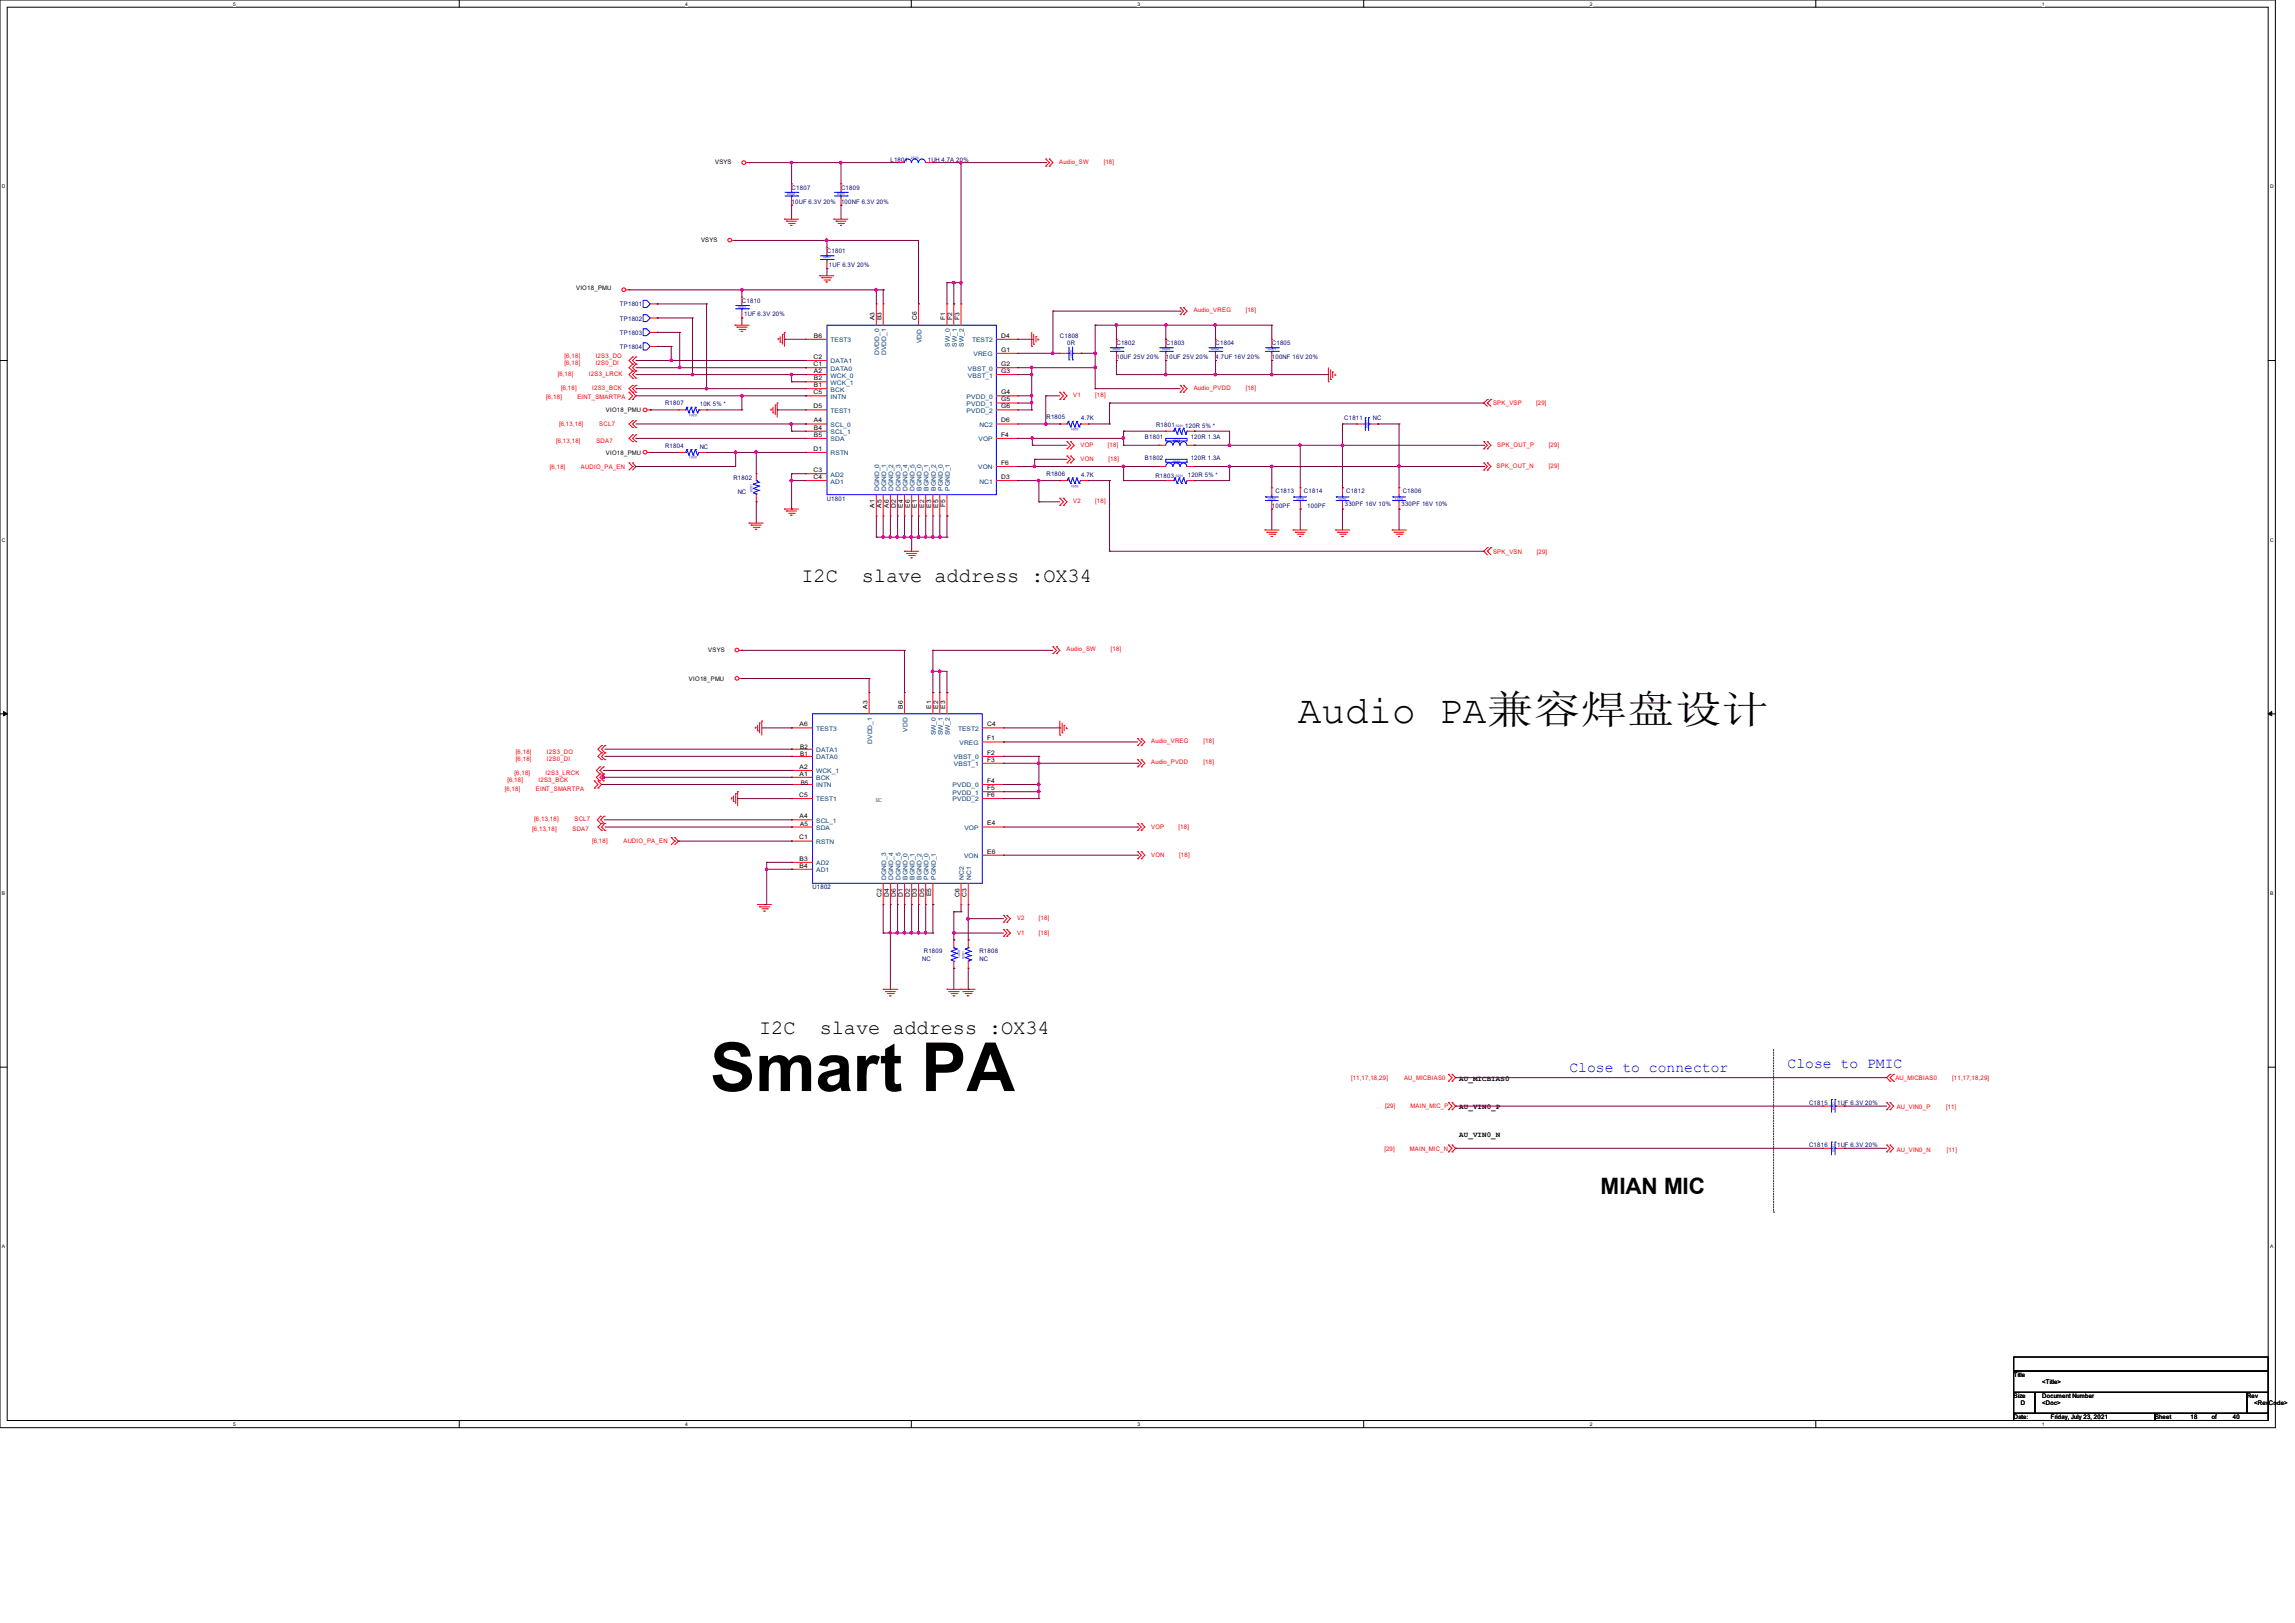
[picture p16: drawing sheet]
<svg xmlns="http://www.w3.org/2000/svg" width="297mm" height="210mm" viewBox="0 0 297 210" stroke-linecap="round" stroke-linejoin="round" font-family="sans-serif">
<defs><g id="words">
<text font-size="8.8" x="91.9" y="141.2">Smart PA</text>
<text font-size="5.1" x="168" y="93.5">Audio PA兼容焊盘设计</text>
<text font-size="2.9" x="207.1" y="154.5">MIAN MIC</text>
<g font-size="2.6">
<text x="103.7" y="75.3">I2C</text>
<text x="111.6" y="75.3">slave address :OX34</text>
<text x="98.2" y="133.8">I2C</text>
<text x="106.1" y="133.8">slave address :OX34</text>
</g>
<g font-size="1.9" fill="#00f">
<text x="203.1" y="138.8">Close to connector</text>
<text x="231.4" y="138.2">Close to PMIC</text>
</g>
<g font-size="1">
<text x="188.8" y="139.9">AU_MICBIAS0</text>
<text x="188.8" y="143.5">AU_VIN0_P</text>
<text x="188.8" y="147.2">AU_VIN0_N</text>
</g>
<g font-size=".8">
<text x="92.5" y="21.3">VSYS</text>
<text x="90.7" y="31.3">VSYS</text>
<text x="74.6" y="37.5">VIO18_PMU</text>
<text x="113.2" y="41.4" transform="rotate(-90 113.2 41.4)">A3</text>
<text x="114.1" y="41.4" transform="rotate(-90 114.1 41.4)">B3</text>
<text x="118.7" y="41.4" transform="rotate(-90 118.7 41.4)">C6</text>
<text x="122.3" y="41.4" transform="rotate(-90 122.3 41.4)">F1</text>
<text x="123.2" y="41.4" transform="rotate(-90 123.2 41.4)">F2</text>
<text x="124.2" y="41.4" transform="rotate(-90 124.2 41.4)">F3</text>
<text x="105.3" y="47.4">C1</text>
<text x="105.3" y="46.4">C2</text>
<text x="105.3" y="43.7">B6</text>
<text x="129.6" y="43.7">D4</text>
<text x="129.6" y="45.5">G1</text>
<text x="129.6" y="47.4">G2</text>
<text x="78.4" y="53.3">VIO18_PMU</text>
<text x="105.3" y="52.8">D5</text>
<text x="105.3" y="51">C5</text>
<text x="105.3" y="48.3">A2</text>
<text x="105.3" y="49.2">B2</text>
<text x="105.3" y="50.1">B1</text>
<text x="129.6" y="51">G4</text>
<text x="129.6" y="51.9">G5</text>
<text x="129.6" y="52.8">G6</text>
<text x="129.6" y="48.3">G3</text>
<text x="78.4" y="58.8">VIO18_PMU</text>
<text x="105.3" y="58.3">D1</text>
<text x="105.3" y="56.5">B5</text>
<text x="105.3" y="54.7">A4</text>
<text x="105.3" y="55.6">B4</text>
<text x="129.6" y="56.5">F4</text>
<text x="129.6" y="54.7">D6</text>
<text x="105.3" y="61.1">C3</text>
<text x="105.3" y="62">C4</text>
<text x="113.2" y="65.7" transform="rotate(-90 113.2 65.7)">A1</text>
<text x="114.1" y="65.7" transform="rotate(-90 114.1 65.7)">A5</text>
<text x="115" y="65.7" transform="rotate(-90 115 65.7)">A6</text>
<text x="115.9" y="65.7" transform="rotate(-90 115.9 65.7)">D2</text>
<text x="116.8" y="65.7" transform="rotate(-90 116.8 65.7)">E4</text>
<text x="117.8" y="65.7" transform="rotate(-90 117.8 65.7)">E6</text>
<text x="118.7" y="65.7" transform="rotate(-90 118.7 65.7)">E1</text>
<text x="119.6" y="65.7" transform="rotate(-90 119.6 65.7)">E2</text>
<text x="120.5" y="65.7" transform="rotate(-90 120.5 65.7)">E3</text>
<text x="121.4" y="65.7" transform="rotate(-90 121.4 65.7)">E5</text>
<text x="122.3" y="65.6" transform="rotate(-90 122.3 65.6)">F5</text>
<text x="129.6" y="60.2">F6</text>
<text x="129.6" y="62">D3</text>
<text x="89.2" y="88.2">VIO18_PMU</text>
<text x="91.7" y="84.4">VSYS</text>
<text x="103.5" y="94">A6</text>
<text x="112.3" y="91.7" transform="rotate(-90 112.3 91.7)">A3</text>
<text x="116.8" y="91.7" transform="rotate(-90 116.8 91.7)">B6</text>
<text x="120.5" y="91.7" transform="rotate(-90 120.5 91.7)">E1</text>
<text x="121.4" y="91.7" transform="rotate(-90 121.4 91.7)">E2</text>
<text x="122.3" y="91.7" transform="rotate(-90 122.3 91.7)">E3</text>
<text x="127.8" y="94">C4</text>
<text x="127.8" y="95.8">F1</text>
<text x="103.5" y="99.5">A2</text>
<text x="103.5" y="100.4">A1</text>
<text x="103.5" y="97.8">B1</text>
<text x="103.5" y="96.9">B2</text>
<text x="103.6" y="101.6">B5</text>
<text x="127.8" y="101.3">F4</text>
<text x="127.8" y="97.7">F2</text>
<text x="127.8" y="98.5">F3</text>
<text x="103.4" y="103.1">C5</text>
<text x="103.5" y="105.9">A4</text>
<text x="103.5" y="106.9">A5</text>
<text x="113.3" y="103.8">NC</text>
<text x="127.8" y="102.2">F5</text>
<text x="127.8" y="103.1">F6</text>
<text x="127.8" y="106.8">E4</text>
<text x="103.4" y="108.6">C1</text>
<text x="103.5" y="111.4">B3</text>
<text x="103.5" y="112.3">B4</text>
<text x="127.8" y="110.4">E6</text>
<text x="114.1" y="116" transform="rotate(-90 114.1 116)">C2</text>
<text x="115" y="116" transform="rotate(-90 115 116)">D4</text>
<text x="115.9" y="116" transform="rotate(-90 115.9 116)">D6</text>
<text x="116.8" y="116" transform="rotate(-90 116.8 116)">D1</text>
<text x="117.8" y="116" transform="rotate(-90 117.8 116)">D2</text>
<text x="118.7" y="116" transform="rotate(-90 118.7 116)">D3</text>
<text x="119.6" y="116" transform="rotate(-90 119.6 116)">D5</text>
<text x="120.5" y="116" transform="rotate(-90 120.5 116)">E5</text>
<text x="124.2" y="116" transform="rotate(-90 124.2 116)">C6</text>
<text x="125.1" y="116" transform="rotate(-90 125.1 116)">C3</text>
<text x="260.6" y="178.2">Title</text>
<text x="264.3" y="179.1">&lt;Title&gt;</text>
<text x="260.6" y="180.9">Size</text>
<text x="260.6" y="183.6">Date:</text>
<text x="261.5" y="181.8">D</text>
<text x="264.3" y="180.9">Document Number</text>
<text x="264.3" y="181.8">&lt;Doc&gt;</text>
<text x="265.4" y="183.6">Friday, July 23, 2021</text>
<text x="278.9" y="183.6">Sheet</text>
<text x="283.5" y="183.6">18</text>
<text x="286.2" y="183.6">of</text>
<text x="289" y="183.6">40</text>
<text x="290.8" y="180.9">Rev</text>
<text x="291.7" y="181.8">&lt;RevCode&gt;</text>
</g>
<g font-size=".8" fill="#000080">
<text x="115.2" y="21">L1801</text>
<text x="120.1" y="21">1UH 4.7A 20%</text>
<text x="102.5" y="24.6">C1807</text>
<text x="102.5" y="26.4">10UF 6.3V 20%</text>
<text x="108.8" y="24.6">C1809</text>
<text x="108.8" y="26.4">100NF 6.3V 20%</text>
<text x="107" y="32.8">C1801</text>
<text x="107.3" y="34.5">1UF 6.3V 20%</text>
<text x="80.2" y="41.5">TP1802</text>
<text x="80.2" y="39.6">TP1801</text>
<text x="96" y="39.2">C1810</text>
<text x="96.3" y="40.9">1UF 6.3V 20%</text>
<text x="80.2" y="45.1">TP1804</text>
<text x="80.2" y="43.3">TP1803</text>
<text x="137.2" y="43.8">C1808</text>
<text x="138.1" y="44.7">0R</text>
<text x="144.5" y="44.7">C1802</text>
<text x="144.5" y="46.5">10UF 25V 20%</text>
<text x="150.9" y="44.7">C1803</text>
<text x="150.9" y="46.5">10UF 25V 20%</text>
<text x="157.3" y="44.7">C1804</text>
<text x="157.3" y="46.5">4.7UF 16V 20%</text>
<text x="164.6" y="44.7">C1805</text>
<text x="164.6" y="46.5">100NF 16V 20%</text>
<text x="86.1" y="52.4">R1807</text>
<text x="90.6" y="52.5">10K 5% *</text>
<text x="86.1" y="57.9">R1804</text>
<text x="90.6" y="58">NC</text>
<text x="135.4" y="54.3">R1805</text>
<text x="139.9" y="54.4">4.7K</text>
<text x="148.2" y="59.6">B1802</text>
<text x="148.2" y="56.8">B1801</text>
<text x="149.6" y="55.3">R1801</text>
<text x="153.4" y="55.4">120R 5% *</text>
<text x="154.1" y="59.6">120R 1.3A</text>
<text x="154.1" y="56.8">120R 1.3A</text>
<text x="174" y="54.4">C1811</text>
<text x="177.7" y="54.4">NC</text>
<text x="94.9" y="62.1">R1802</text>
<text x="95.5" y="64">NC</text>
<text x="107" y="64.8">U1801</text>
<text x="135.4" y="61.6">R1806</text>
<text x="139.9" y="61.7">4.7K</text>
<text x="149.5" y="61.8">R1803</text>
<text x="153.7" y="61.8">120R 5% *</text>
<text x="164.6" y="65.7">100PF</text>
<text x="165.1" y="63.8">C1813</text>
<text x="168.7" y="63.8">C1814</text>
<text x="169.2" y="65.7">100PF</text>
<text x="174" y="65.5">330PF 16V 10%</text>
<text x="174.2" y="63.8">C1812</text>
<text x="181.4" y="65.5">330PF 16V 10%</text>
<text x="181.5" y="63.8">C1806</text>
<text x="105.2" y="115.1">U1802</text>
<text x="119.3" y="124.4">NC</text>
<text x="119.6" y="123.3">R1809</text>
<text x="126.8" y="123.3">R1808</text>
<text x="126.8" y="124.4">NC</text>
<text x="234.1" y="143">C1815</text>
<text x="237.8" y="143">1UF 6.3V 20%</text>
<text x="234.1" y="148.5">C1816</text>
<text x="237.8" y="148.5">1UF 6.3V 20%</text>
</g>
<g font-size=".8" fill="#f00">
<text x="137.1" y="21.2">Audio_SW</text>
<text x="142.8" y="21.2">[18]</text>
<text x="154.5" y="40.4">Audio_VREG</text>
<text x="161.2" y="40.4">[18]</text>
<text x="73.1" y="46.3">[6,18]</text>
<text x="73.1" y="47.2">[6,18]</text>
<text x="77.1" y="46.3">I2S3_DO</text>
<text x="77.1" y="47.2">I2S0_DI</text>
<text x="70.7" y="51.6">[6,18]</text>
<text x="72.2" y="48.6">[6,18]</text>
<text x="72.6" y="50.4">[6,18]</text>
<text x="74.7" y="51.6">EINT_SMARTPA</text>
<text x="76.2" y="48.6">I2S3_LRCK</text>
<text x="76.6" y="50.4">I2S3_BCK</text>
<text x="138.9" y="51.4">V1</text>
<text x="141.7" y="51.4">[18]</text>
<text x="154.5" y="50.4">Audio_PVDD</text>
<text x="161.2" y="50.4">[18]</text>
<text x="193.2" y="52.4">SPK_VSP</text>
<text x="198.8" y="52.4">[29]</text>
<text x="72" y="57.3">[6,13,18]</text>
<text x="72.4" y="55.1">[6,13,18]</text>
<text x="77.2" y="57.3">SDA7</text>
<text x="77.6" y="55.1">SCL7</text>
<text x="139.8" y="57.8">VOP</text>
<text x="139.8" y="59.6">VON</text>
<text x="143.4" y="57.8">[18]</text>
<text x="143.5" y="59.6">[18]</text>
<text x="193.8" y="57.8">SPK_OUT_P</text>
<text x="200.5" y="57.8">[29]</text>
<text x="71.2" y="60.7">[6,18]</text>
<text x="75.2" y="60.7">AUDIO_PA_EN</text>
<text x="138.9" y="65.1">V2</text>
<text x="141.7" y="65.1">[18]</text>
<text x="193.7" y="60.6">SPK_OUT_N</text>
<text x="200.5" y="60.6">[29]</text>
<text x="193.2" y="71.6">SPK_VSN</text>
<text x="198.9" y="71.6">[29]</text>
<text x="138" y="84.2">Audio_SW</text>
<text x="143.8" y="84.2">[18]</text>
<text x="65.7" y="101.2">[6,18]</text>
<text x="66.6" y="100.2">[6,18]</text>
<text x="66.8" y="97.5">[6,18]</text>
<text x="66.8" y="98.4">[6,18]</text>
<text x="69.7" y="101.2">I2S3_BCK</text>
<text x="70.6" y="100.2">I2S3_LRCK</text>
<text x="70.8" y="97.5">I2S3_DO</text>
<text x="70.8" y="98.4">I2S0_DI</text>
<text x="149" y="96.1">Audio_VREG</text>
<text x="149" y="98.9">Audio_PVDD</text>
<text x="155.8" y="96.1">[18]</text>
<text x="155.8" y="98.9">[18]</text>
<text x="65.3" y="102.4">[6,18]</text>
<text x="68.9" y="107.6">[6,13,18]</text>
<text x="69.1" y="106.3">[6,13,18]</text>
<text x="69.3" y="102.4">EINT_SMARTPA</text>
<text x="74.1" y="107.6">SDA7</text>
<text x="74.3" y="106.3">SCL7</text>
<text x="149" y="107.2">VOP</text>
<text x="152.5" y="107.2">[18]</text>
<text x="76.6" y="109.1">[6,18]</text>
<text x="80.7" y="109.1">AUDIO_PA_EN</text>
<text x="149" y="110.9">VON</text>
<text x="152.6" y="110.9">[18]</text>
<text x="131.6" y="119.1">V2</text>
<text x="134.5" y="119.1">[18]</text>
<text x="131.6" y="120.9">V1</text>
<text x="134.5" y="120.9">[18]</text>
<text x="174.8" y="139.8">[11,17,18,29]</text>
<text x="179.2" y="143.3">[29]</text>
<text x="181.7" y="139.8">AU_MICBIAS0</text>
<text x="182.6" y="143.3">MAIN_MIC_P</text>
<text x="245.3" y="139.8">AU_MICBIAS0</text>
<text x="245.5" y="143.5">AU_VIN0_P</text>
<text x="251.9" y="143.5">[11]</text>
<text x="252.7" y="139.8">[11,17,18,29]</text>
<text x="179.2" y="148.9">[29]</text>
<text x="182.5" y="148.9">MAIN_MIC_N</text>
<text x="245.5" y="149">AU_VIN0_N</text>
<text x="251.9" y="149">[11]</text>
</g>
<g font-size=".8" fill="#004080">
<text x="107.5" y="44.3">TEST3</text>
<text x="107.5" y="48">DATA0</text>
<text x="107.5" y="47">DATA1</text>
<text x="113.8" y="46" transform="rotate(-90 113.8 46)">DVDD_0</text>
<text x="114.7" y="46" transform="rotate(-90 114.7 46)">DVDD_1</text>
<text x="119.2" y="44.4" transform="rotate(-90 119.2 44.4)">VDD</text>
<text x="122.9" y="44.9" transform="rotate(-90 122.9 44.9)">SW_0</text>
<text x="123.8" y="44.9" transform="rotate(-90 123.8 44.9)">SW_1</text>
<text x="124.8" y="44.9" transform="rotate(-90 124.8 44.9)">SW_2</text>
<text x="125.3" y="48">VBST_0</text>
<text x="125.8" y="44.3">TEST2</text>
<text x="126" y="46.1">VREG</text>
<text x="107.5" y="53.4">TEST1</text>
<text x="107.5" y="48.9">WCK_0</text>
<text x="107.5" y="51.6">INTN</text>
<text x="107.5" y="49.8">WCK_1</text>
<text x="107.5" y="50.7">BCK</text>
<text x="125.1" y="51.6">PVDD_0</text>
<text x="125.1" y="52.5">PVDD_1</text>
<text x="125.1" y="53.4">PVDD_2</text>
<text x="125.3" y="48.9">VBST_1</text>
<text x="107.5" y="58.9">RSTN</text>
<text x="107.5" y="57.1">SDA</text>
<text x="107.5" y="55.2">SCL_0</text>
<text x="107.5" y="56.2">SCL_1</text>
<text x="126.6" y="57.1">VOP</text>
<text x="126.7" y="55.2">NC2</text>
<text x="107.5" y="61.7">AD2</text>
<text x="107.5" y="62.6">AD1</text>
<text x="113.8" y="63.5" transform="rotate(-90 113.8 63.5)">DGND_0</text>
<text x="114.7" y="63.5" transform="rotate(-90 114.7 63.5)">DGND_1</text>
<text x="115.6" y="63.5" transform="rotate(-90 115.6 63.5)">DGND_2</text>
<text x="116.5" y="63.5" transform="rotate(-90 116.5 63.5)">DGND_3</text>
<text x="117.4" y="63.5" transform="rotate(-90 117.4 63.5)">DGND_4</text>
<text x="118.4" y="63.5" transform="rotate(-90 118.4 63.5)">DGND_5</text>
<text x="119.2" y="63.5" transform="rotate(-90 119.2 63.5)">BGND_0</text>
<text x="120.2" y="63.5" transform="rotate(-90 120.2 63.5)">BGND_1</text>
<text x="121.1" y="63.5" transform="rotate(-90 121.1 63.5)">BGND_2</text>
<text x="122" y="63.5" transform="rotate(-90 122 63.5)">PGND_0</text>
<text x="122.9" y="63.5" transform="rotate(-90 122.9 63.5)">PGND_1</text>
<text x="126.6" y="60.7">VON</text>
<text x="126.7" y="62.6">NC1</text>
<text x="105.6" y="94.6">TEST3</text>
<text x="117.4" y="94.7" transform="rotate(-90 117.4 94.7)">VDD</text>
<text x="121.1" y="95.2" transform="rotate(-90 121.1 95.2)">SW_0</text>
<text x="122" y="95.2" transform="rotate(-90 122 95.2)">SW_1</text>
<text x="122.9" y="95.2" transform="rotate(-90 122.9 95.2)">SW_2</text>
<text x="124" y="94.6">TEST2</text>
<text x="105.6" y="98.3">DATA0</text>
<text x="105.6" y="101.9">INTN</text>
<text x="105.6" y="97.3">DATA1</text>
<text x="105.6" y="100.1">WCK_1</text>
<text x="105.6" y="101">BCK</text>
<text x="112.9" y="96.3" transform="rotate(-90 112.9 96.3)">DVDD_1</text>
<text x="123.3" y="101.9">PVDD_0</text>
<text x="123.4" y="98.3">VBST_0</text>
<text x="123.4" y="99.1">VBST_1</text>
<text x="124.2" y="96.4">VREG</text>
<text x="105.6" y="103.7">TEST1</text>
<text x="105.6" y="107.4">SDA</text>
<text x="105.6" y="106.5">SCL_1</text>
<text x="123.3" y="102.8">PVDD_1</text>
<text x="123.3" y="103.7">PVDD_2</text>
<text x="124.8" y="107.4">VOP</text>
<text x="105.6" y="109.2">RSTN</text>
<text x="105.6" y="112">AD2</text>
<text x="105.6" y="112.9">AD1</text>
<text x="114.7" y="113.8" transform="rotate(-90 114.7 113.8)">DGND_3</text>
<text x="115.6" y="113.8" transform="rotate(-90 115.6 113.8)">DGND_4</text>
<text x="116.5" y="113.8" transform="rotate(-90 116.5 113.8)">DGND_5</text>
<text x="117.4" y="113.8" transform="rotate(-90 117.4 113.8)">BGND_0</text>
<text x="118.4" y="113.8" transform="rotate(-90 118.4 113.8)">BGND_1</text>
<text x="119.2" y="113.8" transform="rotate(-90 119.2 113.8)">BGND_2</text>
<text x="120.2" y="113.8" transform="rotate(-90 120.2 113.8)">PGND_0</text>
<text x="121.1" y="113.8" transform="rotate(-90 121.1 113.8)">PGND_1</text>
<text x="124.8" y="113.8" transform="rotate(-90 124.8 113.8)">NC2</text>
<text x="124.8" y="111">VON</text>
<text x="125.7" y="113.8" transform="rotate(-90 125.7 113.8)">NC1</text>
</g>
<g font-size=".6">
<text x="30.2" y=".7">5</text>
<text x="88.7" y=".7">4</text>
<text x="147.2" y=".7">3</text>
<text x="205.7" y=".7">2</text>
<text x="264.2" y=".7">1</text>
<text x=".3" y="24.4">D</text>
<text x="293.8" y="24.4">D</text>
<text x=".3" y="70.1">C</text>
<text x="293.8" y="70.1">C</text>
<text x=".3" y="115.8">B</text>
<text x="293.8" y="115.8">B</text>
<text x=".3" y="161.5">A</text>
<text x="293.8" y="161.5">A</text>
<text x="30.2" y="184.5">5</text>
<text x="88.7" y="184.5">4</text>
<text x="147.2" y="184.5">3</text>
<text x="205.7" y="184.5">2</text>
<text x="264.2" y="184.5">1</text>
</g>
<g font-size=".4" fill="#00f">
<text x="117.9" y="20.6">2520</text>
<text x="101.9" y="25.2">0402</text>
<text x="108.4" y="25.2">0201</text>
<text x="106.6" y="33.4">0201</text>
<text x="95.6" y="39.8">0201</text>
<text x="138.5" y="45.3" transform="rotate(90 138.5 45.3)">0201</text>
<text x="144" y="45.3">0603</text>
<text x="150.5" y="45.3">0603</text>
<text x="156.8" y="45.3">0402</text>
<text x="164.2" y="45.3">0201</text>
<text x="90.2" y="53.6" transform="rotate(-180 90.2 53.6)">0201</text>
<text x="90.2" y="59.1" transform="rotate(-180 90.2 59.1)">0201</text>
<text x="139.6" y="55.4" transform="rotate(-180 139.6 55.4)">0201</text>
<text x="151.8" y="59.9">0603</text>
<text x="151.8" y="57.1">0603</text>
<text x="152.2" y="55.3">0201</text>
<text x="177" y="55.3" transform="rotate(-90 177 55.3)">0201</text>
<text x="97.4" y="63.7" transform="rotate(-90 97.4 63.7)">0201</text>
<text x="139.6" y="62.7" transform="rotate(-180 139.6 62.7)">0201</text>
<text x="152.2" y="61.7">0201</text>
<text x="165.1" y="64.5" transform="rotate(-180 165.1 64.5)">0201</text>
<text x="168.8" y="64.5" transform="rotate(-180 168.8 64.5)">0201</text>
<text x="174.2" y="64.5" transform="rotate(-180 174.2 64.5)">0201</text>
<text x="181.5" y="64.5" transform="rotate(-180 181.5 64.5)">0201</text>
<text x="124" y="122.9" transform="rotate(90 124 122.9)">0201</text>
<text x="124.8" y="124.1" transform="rotate(-90 124.8 124.1)">0201</text>
<text x="237.4" y="143.6" transform="rotate(-90 237.4 143.6)">0201</text>
<text x="237.4" y="149.1" transform="rotate(-90 237.4 149.1)">0201</text>
</g>
</g></defs>
<path d="M0 0h294.5v184.7h-294.5zM.9 .9h292.6v182.9h-292.6z" fill="none" stroke="#000" stroke-width=".13"/>
<g fill="#fff">
<path d="M30.2 .1h.3v.7h-.3z"/>
<path d="M30.2 183.9h.3v.8h-.3z"/>
</g>
<path d="M59.4 0v.9M59.4 183.8v.9" fill="none" stroke="#000" stroke-width=".13"/>
<g fill="#fff">
<path d="M88.7 .1h.3v.7h-.3z"/>
<path d="M88.7 183.9h.3v.8h-.3z"/>
</g>
<path d="M117.9 0v.9M117.9 183.8v.9" fill="none" stroke="#000" stroke-width=".13"/>
<g fill="#fff">
<path d="M147.2 .1h.3v.7h-.3z"/>
<path d="M147.2 183.9h.3v.8h-.3z"/>
</g>
<path d="M176.5 0v.9M176.5 183.8v.9" fill="none" stroke="#000" stroke-width=".13"/>
<g fill="#fff">
<path d="M205.7 .1h.4v.7h-.4z"/>
<path d="M205.7 183.9h.4v.8h-.4z"/>
</g>
<path d="M235 0v.9M235 183.8v.9" fill="none" stroke="#000" stroke-width=".13"/>
<g fill="#fff">
<path d="M264.2 .1h.4v.7h-.4z"/>
<path d="M264.2 183.9h.4v.8h-.4z"/>
<path d="M.3 23.8h.4v.7h-.4z"/>
<path d="M293.8 23.8h.5v.7h-.5z"/>
<path d="M.3 69.5h.4v.7h-.4z"/>
<path d="M293.8 69.5h.5v.7h-.5z"/>
</g>
<path d="M0 46.7h.9M293.5 46.7h1" fill="none" stroke="#000" stroke-width=".13"/>
<g fill="#fff">
<path d="M.3 115.2h.4v.8h-.4z"/>
<path d="M293.8 115.2h.4v.8h-.4z"/>
</g>
<path d="M0 92.4h.9M293.5 92.4h1" fill="none" stroke="#000" stroke-width=".13"/>
<path d="M.5 92.1l.4 .3-.4 .2zM293.5 92.4l.5-.3v.5z" fill="#000" stroke="#000" stroke-width=".13"/>
<g fill="#fff">
<path d="M.3 161h.3v.7h-.3z"/>
<path d="M293.8 161h.4v.7h-.4z"/>
</g>
<path d="M0 138.1h.9M293.5 138.1h1M260.6 175.6h32.9v1.8h-32.9zM260.6 177.4h32.9v2.8h-32.9zM260.6 180.2h2.8v2.7h-2.8zM260.6 182.9h18.3v.9h-18.3zM263.4 180.2h27.4v2.7h-27.4zM278.9 182.9h14.6v.9h-14.6zM290.8 180.2h2.7v2.7h-2.7z" fill="none" stroke="#000" stroke-width=".13"/>
<path d="M229.5 135.8v21M229.5 156.8h.1" fill="none" stroke="#008000" stroke-width=".13"/>
<g fill="none" stroke="#f00" stroke-width=".13">
<path d="M81 37.5h.4M81.4 37.5h.1M84.2 39.3h.8M85 39.3h.1M94.7 31.1h.4M95.1 31.1h.1M96 38.4h.1M96 38.4v.9M96.6 21h.3M96.9 21h.1M101.5 28.4h.1M101.5 28.4h1.8"/>
<path d="M101.8 28.6h.1M101.8 28.6h1.3M102.1 28.9h.7M102.3 29.2h.1M102.3 29.2h.2M102.4 23.8h.1M102.4 26.5h.1M102.4 23.8v.9M102.4 25.6v.9M102.8 28.9h.1M106.1 35.7h.1M106.1 35.7h1.8"/>
<path d="M106.3 35.9h.1M106.3 35.9h1.4M106.6 36.2h.8M106.9 36.5h.1M106.9 36.5h.2M107 32h.1M107 34.8h.1M107 32v.9M107 33.9v.9M107.4 36.2h.1M107.9 28.4h.1M107.9 28.4h1.8"/>
<path d="M108.2 28.6h.1M108.2 28.6h1.3M108.5 28.9h.7M108.8 29.2h.1M108.8 23.8h.1M108.8 26.5h.1M108.8 23.8v.9M108.8 25.6v.9M109.2 28.9h.1M113.4 39.3h.1M113.4 39.3v2.8M114.3 39.3h.1"/>
<path d="M114.3 39.3v2.8M116.2 21h.1M116.2 21h.9M118.9 39.3h.1M118.9 39.3v2.8M119.8 21h.9M120.7 21h.1M122.6 39.3h.1M122.6 39.3v2.8M123.4 39.3h.1M123.4 39.3v2.8M124.4 39.3h.1"/>
<path d="M124.4 39.3v2.8M135.3 20.6h.1M135.3 21.5h.1M135.3 20.6l.5 .4-.5 .5M135.8 20.6h.1M135.8 21.5h.1M135.8 20.6l.5 .4-.5 .5M152.7 39.8h.1M152.7 39.8l.5 .5-.5 .4M153.2 39.8h.1M153.2 39.8l.4 .5-.4 .4M81.4 50.8h.1"/>
<path d="M81.4 51.7h.1M81.4 59.9h.1M81.4 50.8l.5 .4-.5 .5M81.4 59.9l.5 .5M81.9 47.1h.1M81.9 46.2h.1M81.9 48h.1M81.9 48.9h.1M81.9 50.8h.1M81.9 49.9h.1M81.9 51.7h.1M81.9 55.3h.1"/>
<path d="M81.9 54.4h.1M81.9 57.1h.1M81.9 56.3h.1M81.9 59.9h.1M81.9 46.2l-.5 .5 .5 .4M81.9 47.1l-.5 .5 .5 .4M81.9 48l-.5 .5 .5 .4M81.9 49.9l-.5 .4 .5 .5M81.9 50.8l.4 .4-.4 .5M81.9 54.4l-.5 .5 .5 .4M81.9 56.3l-.5 .4 .5 .4M81.9 59.9l.4 .5"/>
<path d="M82.3 47.1h.1M82.3 46.2h.1M82.3 48h.1M82.3 48.9h.1M82.3 50.8h.1M82.3 49.9h.1M82.3 55.3h.1M82.3 54.4h.1M82.3 57.1h.1M82.3 56.3h.1M82.3 46.2l-.4 .5 .4 .4M82.3 47.1l-.4 .5 .4 .4"/>
<path d="M82.3 48l-.4 .5 .4 .4M82.3 49.9l-.4 .4 .4 .5M82.3 54.4l-.4 .5 .4 .4M82.3 56.3l-.4 .4 .4 .4M83.8 58.5h.4M83.8 53h.4M84.2 58.5h.1M84.2 53h.1M84.2 41.1h.8M84.2 44.8h.8M84.2 43h.8M85 41.1h.1"/>
<path d="M85 44.8h.1M85 43h.1M87.8 53h.1M87.8 58.5h.1M87.8 58.5h.9M87.8 53h.9M90.6 58.5h.8M90.6 53h.8M91.4 53h.1M91.4 58.5h.1M95.1 42.1h.1M95.1 42.1h1.8"/>
<path d="M95.4 42.3h.1M95.4 42.3h1.3M95.7 42.6h.7M95.9 42.9h.1M95.9 42.9h.2M96 41.1h.1M96 40.3v.8M96.4 42.6h.1M99.8 53h.1M99.8 53v.1M100 53.4h.1M100 52.7v.7"/>
<path d="M100.3 52.4h.1M100.3 52.4v1.3M100.6 52.2h.1M100.6 52.2v1.8M100.7 43.8h.1M100.7 43.8v.2M101 44.3h.1M101 43.6v.7M101.3 43.3h.1M101.3 43.3v1.2M101.5 43h.1M101.5 43v1.8"/>
<path d="M104.3 43.9h.1M104.3 47.6h.1M104.3 53h.1M104.3 48.5h.1M104.3 58.5h.1M104.3 51.2h.1M104.3 46.7h.1M104.3 56.7h.1M104.3 49.4h.1M104.3 54.9h.1M104.3 55.8h.1M104.3 50.3h.1"/>
<path d="M104.3 58.5h2.7M104.3 53h2.7M104.3 55.8h2.7M104.3 54.9h2.7M104.3 43.9h2.7M104.3 51.2h2.7M104.3 47.6h2.7M104.3 48.5h2.7M104.3 56.7h2.7M104.3 46.7h2.7M104.3 49.4h2.7M104.3 50.3h2.7"/>
<path d="M128.9 53h2.8M128.9 54.9h2.8M128.9 45.7h2.8M128.9 43.9h2.8M128.9 51.2h2.8M128.9 52.2h2.8M128.9 47.6h2.8M128.9 48.5h2.8M128.9 56.7h2.8M131.7 43.9h.1M131.7 45.7h.1M131.7 51.2h.1"/>
<path d="M131.7 52.2h.1M131.7 53h.1M131.7 47.6h.1M131.7 48.5h.1M131.7 56.7h.1M131.7 54.9h.1M133.5 44.8h.1M133.5 43v1.8M133.8 44.5h.1M133.8 43.3v1.2M134.1 43.6h.1M134.1 43.6v.7"/>
<path d="M134.3 44h.1M134.3 43.8v.2M137.2 50.8h.1M137.2 51.7h.1M137.2 54.9h.1M137.2 45.7h.1M137.2 50.8l.4 .4-.4 .5M137.2 54.9h.9M137.2 45.7h.9M137.6 50.8h.1M137.6 51.7h.1M137.6 50.8l.5 .4-.5 .5"/>
<path d="M138.1 57.1h.1M138.1 58.1h.1M138.1 59h.1M138.1 59.9h.1M138.1 57.1l.5 .5-.5 .5M138.1 59l.5 .4-.5 .5M138.6 57.1h.1M138.6 58.1h.1M138.6 59h.1M138.6 59.9h.1M138.6 57.1l.4 .5-.4 .5M138.6 59l.4 .4-.4 .5"/>
<path d="M139 45.7h.9M139.9 45.7h.1M139.9 54.9h.9M140.8 54.9h.1M144.5 43.9h.1M144.5 46.7h.1M144.5 43.9v.9M144.5 45.7v1M150 57.6h.1M150 57.6h.9M150.9 55.8h.1M150.9 43.9h.1"/>
<path d="M150.9 46.7h.1M150.9 55.8h.9M150.9 43.9v.9M150.9 45.7v1M152.7 40.7h.1M152.7 49.9h.1M152.7 50.8h.1M152.7 49.9l.5 .4-.5 .5M153.2 40.7h.1M153.2 49.9h.1M153.2 50.8h.1M153.2 49.9l.4 .4-.4 .5"/>
<path d="M153.6 55.8h1M153.6 57.6h1M154.6 55.8h.1M154.6 57.6h.1M157.3 43.9h.1M157.3 46.7h.1M157.3 43.9v.9M157.3 45.7v1M164.6 43.9h.1M164.6 46.7h.1M164.6 43.9v.9M164.6 45.7v1"/>
<path d="M171.9 49.4h.1M171.9 47.6v1.8M172.2 49.1h.1M172.2 47.8v1.3M172.5 48.1h.1M172.5 48.1v.8M172.8 48.6h.1M172.8 48.4v.2M175.6 54.9h.1M175.6 54.9h.9M177.4 54.9h.9M178.3 54.9h.1"/>
<path d="M192 57.1h.1M192 58.1h.1M192 59.9h.1M192 52.2h.1M192 57.1l.5 .5-.5 .5M192 59.9l.5 .5-.5 .4M192 52.2l.5 .4M192.5 57.1h.1M192.5 58.1h.1M192.5 59.9h.1M192.5 52.2h.1M192.5 51.7h.1"/>
<path d="M192.5 57.1l.5 .5-.5 .5M192.5 59.9l.5 .5-.5 .4M192.5 51.7l-.5 .5M192.5 52.2l.5 .4M193 51.7h.1M193 51.7l-.5 .5M81.9 60.4h.1M81.9 60.4l-.5 .4M82.3 60.4h.1M82.3 60.4l-.4 .4M96.9 67.7h.1M96.9 67.7h1.9"/>
<path d="M97.2 67.9h.1M97.2 67.9h1.3M97.5 68.2h.7M97.7 68.5h.1M97.7 68.5h.3M97.9 61.3h.1M97.9 64.9h.1M97.9 61.3v.9M97.9 64v.9M98.2 68.2h.1M101.5 65.9h.1M101.5 65.9h1.8"/>
<path d="M101.8 66.1h.1M101.8 66.1h1.3M102.1 66.4h.7M102.3 66.7h.1M102.3 66.7h.2M102.8 66.4h.1M104.3 61.3h.1M104.3 62.2h.1M104.3 62.2h2.7M104.3 61.3h2.7M113.4 66.8h.1M113.4 64v2.8"/>
<path d="M114.3 66.8h.1M114.3 64v2.8M115.2 66.8h.1M115.2 64v2.8M116.2 66.8h.1M116.2 64v2.8M117.1 71.3h.1M117.1 66.8h.1M117.1 71.3h1.8M117.1 64v2.8M117.3 71.6h.1M117.3 71.6h1.3"/>
<path d="M117.6 71.9h.7M117.9 72.2h.1M117.9 72.2h.2M118 66.8h.1M118 64v2.8M118.3 71.9h.1M118.9 66.8h.1M118.9 64v2.8M119.8 66.8h.1M119.8 64v2.8M120.7 66.8h.1M120.7 64v2.8"/>
<path d="M121.6 66.8h.1M121.6 64v2.8M122.6 66.8h.1M122.6 64v2.8M128.9 60.4h2.8M128.9 62.2h2.8M131.7 60.4h.1M131.7 62.2h.1M137.2 64.5h.1M137.2 65.4h.1M137.2 62.2h.1M137.2 64.5l.4 .4-.4 .5"/>
<path d="M137.2 62.2h.9M137.6 64.5h.1M137.6 65.4h.1M137.6 64.5l.5 .4-.5 .5M139.9 62.2h.9M140.8 62.2h.1M150 60.4h.1M150 60.4h.9M150.9 62.2h.1M150.9 62.2h.9M153.6 60.4h1M153.6 62.2h1"/>
<path d="M154.6 60.4h.1M154.6 62.2h.1M163.7 68.6h.1M163.7 68.6h1.8M164 68.9h.1M164 68.9h1.3M164.3 69.1h.7M164.5 69.4h.1M164.5 69.4h.2M164.6 65.9h.1M164.6 63.1h.1M164.6 63.1v.9"/>
<path d="M164.6 64.9v1M165 69.1h.1M167.3 68.6h.1M167.3 68.6h1.9M167.6 68.9h.1M167.6 68.9h1.3M167.9 69.1h.7M168.2 69.4h.1M168.2 69.4h.2M168.3 65.9h.1M168.3 63.1h.1M168.3 63.1v.9"/>
<path d="M168.3 64.9v1M168.6 69.1h.1M172.8 68.6h.1M172.8 68.6h1.9M173.1 68.9h.1M173.1 68.9h1.3M173.4 69.1h.7M173.7 69.4h.1M173.7 69.4h.2M173.7 65.9h.1M173.7 63.1h.1M173.7 63.1v.9"/>
<path d="M173.7 64.9v1M174.1 69.1h.1M180.2 68.6h.1M180.2 68.6h1.8M180.4 68.9h.1M180.4 68.9h1.3M180.7 69.1h.7M181 69.4h.1M181.1 65.9h.1M181.1 63.1h.1M181.1 63.1v.9M181.1 64.9v1"/>
<path d="M181.4 69.1h.1M192 60.8h.1M192 71.3h.1M192 71.3l.5 .5M192.5 60.8h.1M192.5 71.3h.1M192.5 70.9h.1M192.5 71.3l.5 .5M192.5 70.9l-.5 .4M193 70.9h.1M193 70.9l-.5 .4M77.6 99.2h.1"/>
<path d="M77.6 99.2l-.4 .5 .4 .5M77.9 97.4h.1M77.9 96.5h.1M77.9 98.3h.1M77.9 96.5l-.5 .4 .5 .5M77.9 97.4l-.5 .5 .5 .4M78.1 99.2h.1M78.1 99.2l-.5 .5 .5 .5M78.3 97.4h.1M78.3 96.5h.1M78.3 98.3h.1M78.3 96.5l-.4 .4 .4 .5"/>
<path d="M78.3 97.4l-.4 .5 .4 .4M95.7 84.2h.3M95.7 87.8h.3M96 84.2h.1M96 87.8h.1M97.7 94.1h.1M97.7 94.1v.2M98 94.6h.1M98 93.9v.7M98.3 93.6h.1M98.3 93.6v1.2M98.6 93.3h.1"/>
<path d="M98.6 93.3v1.8M102.4 94.2h.1M102.4 97.9h.1M102.4 96.9h.1M102.4 99.7h.1M102.4 94.2h2.8M102.4 97.9h2.8M102.4 96.9h2.8M102.4 99.7h2.8M112.5 89.6h.1M112.5 89.6v2.8M117.1 89.6h.1"/>
<path d="M117.1 89.6v2.8M120.7 89.6h.1M120.7 89.6v2.8M121.6 89.6h.1M121.6 89.6v2.8M122.6 89.6h.1M122.6 89.6v2.8M127.1 94.2h2.8M127.1 96h2.8M127.1 97.9h2.8M127.1 98.8h2.8M129.9 94.2h.1"/>
<path d="M129.9 96h.1M129.9 97.9h.1M129.9 98.8h.1M136.3 83.7h.1M136.3 84.6h.1M136.3 83.7l.4 .5-.4 .4M136.7 83.7h.1M136.7 84.6h.1M136.7 83.7l.5 .5-.5 .4M137.2 95.1h.1M137.2 93.3v1.8M137.5 94.8h.1"/>
<path d="M137.5 93.6v1.2M137.7 93.9h.1M137.7 93.9v.7M138 94.3h.1M138 94.1v.2M147.2 95.6h.1M147.2 96.5h.1M147.2 98.3h.1M147.2 99.2h.1M147.2 95.6l.5 .4-.5 .5M147.2 98.3l.5 .5-.5 .4M147.7 95.6h.1"/>
<path d="M147.7 96.5h.1M147.7 98.3h.1M147.7 99.2h.1M147.7 95.6l.5 .4-.5 .5M147.7 98.3l.5 .5-.5 .4M76.9 101h.1M76.9 102h.1M76.9 101l.5 .5-.5 .5M77.4 102h.1M77.4 101h.1M77.4 101l.5 .5-.5 .5M77.6 100.2h.1"/>
<path d="M77.6 101h.1M77.6 100.2l-.4 .4 .4 .4M77.7 106.6h.1M77.7 105.6h.1M77.7 105.6l-.4 .5 .4 .5M77.9 107.4h.1M77.9 106.6h.1M77.9 106.6l-.5 .4 .5 .4M78.1 100.2h.1M78.1 101h.1M78.1 100.2l-.5 .4 .5 .4M78.2 106.6h.1"/>
<path d="M78.2 105.6h.1M78.2 105.6l-.5 .5 .5 .5M78.3 107.4h.1M78.3 106.6h.1M78.3 106.6l-.4 .4 .4 .4M86.9 108.4h.1M86.9 108.4l.4 .4M87.3 108.8h.1M87.3 108.4h.1M87.3 108.8l-.4 .5M87.3 108.4l.5 .4M87.8 108.8h.1"/>
<path d="M87.8 108.8l-.5 .5M94.7 103.3h.1M94.7 103.3v.1M94.9 103.7h.1M94.9 103v.7M95.2 102.7h.1M95.2 102.7v1.3M95.5 102.4h.1M95.5 102.4v1.9M98 117.1h.1M98 117.1h1.9M98.3 117.3h.1"/>
<path d="M98.3 117.3h1.3M98.6 117.6h.7M98.8 117.9h.1M98.8 117.9h.3M99.3 117.6h.1M102.4 103.3h.1M102.4 108.8h.1M102.4 101.5h.1M102.4 111.6h.1M102.4 112.5h.1M102.4 107h.1M102.4 106.1h.1"/>
<path d="M102.4 100.6h.1M102.4 101.5h2.8M102.4 103.3h2.8M102.4 107h2.8M102.4 108.8h2.8M102.4 111.6h2.8M102.4 112.5h2.8M102.4 106.1h2.8M102.4 100.6h2.8M114.3 117.1h.1M114.3 114.3v2.8M115.2 117.1h.1"/>
<path d="M115.2 114.3v2.8M116.2 117.1h.1M116.2 114.3v2.8M117.1 117.1h.1M117.1 114.3v2.8M118 117.1h.1M118 114.3v2.8M118.9 117.1h.1M118.9 114.3v2.8M119.8 117.1h.1M119.8 114.3v2.8M120.7 117.1h.1"/>
<path d="M120.7 114.3v2.8M124.4 117.1h.1M124.4 114.3v2.8M125.3 117.1h.1M125.3 114.3v2.8M127.1 110.7h2.8M127.1 101.5h2.8M127.1 102.4h2.8M127.1 103.3h2.8M127.1 107h2.8M129.9 118.4h.1M129.9 119.3h.1"/>
<path d="M129.9 110.7h.1M129.9 101.5h.1M129.9 102.4h.1M129.9 103.3h.1M129.9 107h.1M129.9 118.4l.4 .5-.4 .4M130.3 118.4h.1M130.3 119.3h.1M130.3 118.4l.5 .5-.5 .4M147.2 106.6h.1M147.2 107.4h.1M147.2 110.2h.1"/>
<path d="M147.2 111.1h.1M147.2 106.6l.5 .4-.5 .4M147.2 110.2l.5 .5-.5 .4M147.7 106.6h.1M147.7 107.4h.1M147.7 110.2h.1M147.7 111.1h.1M147.7 106.6l.5 .4-.5 .4M147.7 110.2l.5 .5-.5 .4M114.3 128h.1M114.3 128h1.9M114.6 128.3h.1"/>
<path d="M114.6 128.3h1.3M114.9 128.6h.7M115.1 128.9h.1M115.1 128.9h.2M115.6 128.6h.1M122.6 128h.1M122.6 128h3.6M122.8 128.3h.1M122.8 128.3h1.3M123.1 128.6h.7M123.4 128.9h.1M123.4 128.9h.2"/>
<path d="M123.4 125.3h.1M123.4 121.6h.1M123.4 121.6v1M123.4 124.4v.9M123.8 128.6h.1M124.4 128h.1M124.6 128.3h.1M124.6 128.3h1.3M124.9 128.6h.7M125.2 128.9h.1M125.2 128.9h.2M125.3 125.3h.1"/>
<path d="M125.3 121.6h.1M125.3 121.6v1M125.3 124.4v.9M125.6 128.6h.1M129.9 120.3h.1M129.9 121.2h.1M129.9 120.3l.4 .4-.4 .5M130.3 120.3h.1M130.3 121.2h.1M130.3 120.3l.5 .4-.5 .5M187.5 139.9h.1M187.5 139h.1"/>
<path d="M187.5 139l.4 .4-.4 .5M187.9 139h.1M187.9 139.9h.1M187.9 139l.5 .4-.5 .5M244.6 139h.1M244.6 139.9h.1M244.6 139l-.4 .4 .4 .5M245.1 139.9h.1M245.1 139h.1M245.1 139l-.5 .4 .5 .5M187.5 143.6h.1M187.5 142.7h.1"/>
<path d="M187.5 149.1h.1M187.5 148.2h.1M187.5 142.7l.4 .4-.4 .5M187.5 148.2l.4 .4-.4 .5M187.9 142.7h.1M187.9 143.6h.1M187.9 148.2h.1M187.9 149.1h.1M187.9 142.7l.5 .4-.5 .5M187.9 148.2l.5 .4-.5 .5M235.9 143.1h.1M235.9 148.6h.1"/>
<path d="M235.9 143.1h1M235.9 148.6h1M237.7 143.1h1M237.7 148.6h1M238.7 143.1h.1M238.7 148.6h.1M244.2 142.7h.1M244.2 143.6h.1M244.2 148.2h.1M244.2 149.1h.1M244.2 142.7l.4 .4-.4 .5M244.2 148.2l.4 .4-.4 .5"/>
<path d="M244.6 142.7h.1M244.6 143.6h.1M244.6 148.2h.1M244.6 149.1h.1M244.6 142.7l.5 .4-.5 .5M244.6 148.2l.5 .4-.5 .5"/>
<circle cx="80.7" cy="37.5" r=".24"/>
<circle cx="94.5" cy="31.1" r=".24"/>
<circle cx="96.3" cy="21.1" r=".24"/>
<circle cx="83.5" cy="53.1" r=".24"/>
<circle cx="83.5" cy="58.5" r=".24"/>
<circle cx="95.4" cy="84.1" r=".24"/>
<circle cx="95.4" cy="87.8" r=".24"/>
</g>
<g fill="none" stroke="#00f" stroke-width=".13">
<path d="M83.2 38.9h.5l.5 .4-.5 .5h-.5zM95.2 40h1.7M95.2 39.5h1.7M96 39.5h.1M96 40h.1M96 39.3v.2M96 40v.3M96.9 40h.1M96.9 39.5h.1M101.6 25.4h1.7M101.6 24.9h1.7M102.4 24.9h.1"/>
<path d="M102.4 25.4h.1M102.4 24.7v.2M102.4 25.4v.2M103.3 25.4h.1M103.3 24.9h.1M106.2 33.6h1.6M106.2 33.1h1.6M107 33.1h.1M107 33.6h.1M107 32.9v.2M107 33.6v.3M107.8 33.6h.1"/>
<path d="M107.8 33.1h.1M108 25.4h1.6M108 24.9h1.6M108.8 24.9h.1M108.8 25.4h.1M108.8 24.7v.2M108.8 25.4v.2M109.6 25.4h.1M109.6 24.9h.1M117.9 21a.44 .44 0 0 0-.4-.4 .44 .44 0 0 0-.4 .4M118.8 21a.43 .43 0 0 0-.4-.4 .43 .43 0 0 0-.4 .4M119.8 21a.44 .44 0 0 0-.5-.4 .44 .44 0 0 0-.4 .4"/>
<path d="M83.2 40.7h.5l.5 .4-.5 .5h-.5zM83.2 44.4h.5l.5 .4-.5 .5h-.5zM83.2 42.5h.5l.5 .5-.5 .4h-.5zM88.7 53h.1M88.7 58.5h.1M88.9 52.7h.1M88.9 58.2h.1M88.9 52.7l.3 .7M88.9 52.7l-.2 .3M88.9 58.2l.3 .7M88.9 58.2l-.2 .3M89.2 53.4h.1"/>
<path d="M89.2 58.9h.1M89.5 52.7h.1M89.5 58.2h.1M89.5 52.7l.2 .7M89.5 52.7l-.3 .7M89.5 58.2l.2 .7M89.5 58.2l-.3 .7M89.7 53.4h.1M89.7 58.9h.1M90 52.7h.1M90 58.2h.1M90 52.7l.3 .7"/>
<path d="M90 52.7l-.3 .7M90 58.2l.3 .7M90 58.2l-.3 .7M90.3 53.4h.1M90.3 58.9h.1M90.5 53h.1M90.5 58.5h.1M90.5 53l-.2 .4M90.5 58.5l-.2 .4M107 42.1h21.9v21.9h-21.9zM138.1 54.9h.1M138.1 45.7h.2"/>
<path d="M138.3 54.5h.1M138.3 54.5l.3 .7M138.3 54.5l-.2 .4M138.3 46.6h.1M138.3 45.7h.1M138.3 44.9v1.7M138.6 55.2h.1M138.8 54.5h.1M138.8 45.7h.1M138.8 46.6h.1M138.8 54.5l.3 .7M138.8 54.5l-.2 .7"/>
<path d="M138.8 45.7h.2M138.8 44.9v1.7M139.1 55.2h.1M139.4 54.5h.1M139.4 54.5l.3 .7M139.4 54.5l-.3 .7M139.7 55.2h.1M139.8 54.9h.1M139.8 54.9l-.1 .3M143.7 45.5h1.6M143.7 45h1.6M144.5 45h.1"/>
<path d="M144.5 45.5h.1M144.5 44.8v.2M144.5 45.5v.2M145.3 45.5h.1M145.3 45h.1M150.1 45.5h1.6M150.1 45h1.6M150.9 59.4h2.7v.4h-2.7zM150.9 56.7h2.7v.4h-2.7zM150.9 45h.1M150.9 45.5h.1M150.9 44.8v.2"/>
<path d="M150.9 45.5v.2M151.7 45.5h.1M151.7 45h.1M151.8 57.6a.44 .44 0 0 0-.5-.5 .44 .44 0 0 0-.4 .5M151.8 55.8h.1M151.9 55.8h.1M152.1 55.4h.1M152.1 55.4l-.2 .4M152.1 55.4l.3 .8M152.4 56.2h.1M152.6 55.4h.1M152.6 55.4l-.2 .8"/>
<path d="M152.6 55.4l.3 .8M152.7 57.6a.44 .44 0 0 0-.4-.5 .44 .44 0 0 0-.5 .5M152.9 56.2h.1M153.2 55.4h.1M153.2 55.4l-.3 .8M153.2 55.4l.3 .8M153.5 56.2h.1M153.6 57.6a.43 .43 0 0 0-.4-.4 .43 .43 0 0 0-.5 .4M153.6 55.8h.1M153.6 55.8l-.1 .4M156.5 45.5h1.6M156.5 45h1.6"/>
<path d="M157.3 45h.1M157.3 45.5h.1M157.3 44.8v.2M157.3 45.5v.2M158.1 45.5h.1M158.1 45h.1M163.8 45.5h1.6M163.8 45h1.6M164.6 45h.1M164.6 45.5h.1M164.6 44.8v.2M164.6 45.5v.2"/>
<path d="M165.4 45.5h.1M165.4 45h.1M176.5 54.9h.2M176.7 54.9h.1M176.7 54.1h.1M176.7 54.1v1.6M177.1 54.1h.1M177.1 54.9h.1M177.1 54.9h.3M177.1 54.1v1.6M97.5 63.8h.1M97.5 63.2h.1"/>
<path d="M97.5 62.7h.1M97.5 63.8l.4 .1M97.5 63.2l.7 .3M97.5 62.7l.7 .2M97.9 62.2h.1M97.9 63.9h.1M97.9 62.2l.3 .2M97.9 63.9v.1M98.2 63.5h.1M98.2 62.9h.1M98.2 62.4h.1M98.2 63.5l-.7 .3"/>
<path d="M98.2 62.9l-.7 .3M98.2 62.4l-.7 .3M138.1 62.2h.1M138.3 61.8h.1M138.3 61.8l.3 .8M138.3 61.8l-.2 .4M138.6 62.6h.1M138.8 61.8h.1M138.8 61.8l.3 .8M138.8 61.8l-.2 .8M139.1 62.6h.1M139.4 61.8h.1"/>
<path d="M139.4 61.8l.3 .8M139.4 61.8l-.3 .8M139.7 62.6h.1M139.8 62.2h.1M139.8 62.2l-.1 .4M151.8 60.4a.44 .44 0 0 0-.5-.5 .44 .44 0 0 0-.4 .5M151.8 62.2h.1M151.9 62.2h.1M152.1 61.8h.1M152.1 61.8l-.2 .4M152.1 61.8l.3 .8M152.4 62.6h.1"/>
<path d="M152.6 61.8h.1M152.6 61.8l-.2 .8M152.6 61.8l.3 .8M152.7 60.4a.44 .44 0 0 0-.4-.5 .44 .44 0 0 0-.5 .5M152.9 62.6h.1M153.2 61.8h.1M153.2 61.8l-.3 .8M153.2 61.8l.3 .8M153.5 62.6h.1M153.6 60.4a.43 .43 0 0 0-.4-.5 .43 .43 0 0 0-.5 .5M153.6 62.2h.1M153.6 62.2l-.1 .4"/>
<path d="M163.8 64.3h.1M163.8 64.8h.1M163.8 64.3h1.6M163.8 64.8h1.6M164.6 64.8h.1M164.6 64.3h.1M164.6 64v.3M164.6 64.8v.1M167.4 64.3h.1M167.4 64.8h.1M167.4 64.3h1.7M167.4 64.8h1.7"/>
<path d="M168.3 64.8h.1M168.3 64.3h.1M168.3 64v.3M168.3 64.8v.1M172.9 64.3h.1M172.9 64.8h.1M172.9 64.3h1.7M172.9 64.8h1.7M173.7 64.8h.1M173.7 64.3h.1M173.7 64v.3M173.7 64.8v.1"/>
<path d="M180.3 64.3h.1M180.3 64.8h.1M180.3 64.3h1.6M180.3 64.8h1.6M181.1 64.8h.1M181.1 64.3h.1M181.1 64v.3M181.1 64.8v.1M105.2 92.4h21.9v21.9h-21.9zM123.1 123.1h.1M123.1 123.7h.1M123.1 124.2h.1"/>
<path d="M123.1 123.1l.7 .3M123.1 123.7l.7 .2M123.1 124.2l.3 .2M123.4 124.4h.1M123.4 122.6h.1M123.4 122.6l.4 .2M123.8 122.8h.1M123.8 123.4h.1M123.8 123.9h.1M123.8 122.8l-.7 .3M123.8 123.4l-.7 .3M123.8 123.9l-.7 .3"/>
<path d="M124.9 122.8h.1M124.9 123.4h.1M124.9 123.9h.1M124.9 122.8l.7 .3M124.9 123.4l.7 .3M124.9 123.9l.7 .3M125.3 124.4h.1M125.3 122.6h.1M125.3 122.6l-.4 .2M125.6 123.1h.1M125.6 123.7h.1M125.6 124.2h.1"/>
<path d="M125.6 123.1l-.7 .3M125.6 123.7l-.7 .2M125.6 124.2l-.3 .2M236.9 143.1h.1M236.9 148.6h.1M237 143.1h.1M237 142.3h.1M237 148.6h.1M237 147.8h.1M237 142.3v1.6M237 147.8v1.6M237.5 142.3h.1"/>
<path d="M237.5 143.1h.1M237.5 147.8h.1M237.5 148.6h.1M237.5 143.1h.2M237.5 142.3v1.6M237.5 147.8v1.6M237.5 148.6h.2"/>
</g>
<g fill="none" stroke="#800040" stroke-width=".13">
<path d="M81.4 37.5h32.9M85 39.3h.1M85 39.3h6.4M91.4 39.3h.1M91.4 39.3v11M95.1 31.1h.1M95.1 31.1h23.8v8.2M96 37.5h.1M96 37.5v.9M96.9 21h19.3M102.4 26.5h.1M102.4 21h.1"/>
<path d="M102.4 21v2.8M102.4 26.5v1.9M107 34.8h.1M107 31.1h.1M107 31.1v.9M107 34.8v.9M108.8 26.5h.1M108.8 21h.1M108.8 21v2.8M108.8 26.5v1.9M113.4 37.5h.1M113.4 37.5v1.8"/>
<path d="M114.3 37.5h.1M114.3 37.5v1.8M118.9 39.3h.1M120.7 21h14.6M122.6 36.6h.1M122.6 36.6h1.8M122.6 36.6v2.7M123.4 39.3h.1M123.4 36.6v2.7M124.4 21h.1M124.4 36.6h.1M124.4 21v18.3"/>
<path d="M135.3 21h.1M82.3 50.3h.1M82.3 56.7h.1M82.3 47.6h22M82.3 48.5h22M82.3 50.3h22M82.3 51.2h22M82.3 54.9h22M82.3 56.7h22M82.3 46.7h22M84.2 58.5h.1M84.2 53h.1"/>
<path d="M84.2 53h3.6M84.2 58.5h3.6M85 41.1h.1M85 43h.1M85 41.1h4.6M85 43h3M85 44.8h1.9M86.9 46.7h.1M86.9 44.8h.1M86.9 44.8v1.9M88 43h.1M88 47.6h.1"/>
<path d="M88 43v4.6M89.6 41.1h.1M89.6 48.5h.1M89.6 41.1v7.4M91.4 50.3h.1M91.4 53h4.6M91.4 58.5h12.9M95.2 58.5h.1M95.2 58.5v1.9h-12.9M96 41.1h.1M96 51.2h.1M96 53h.1"/>
<path d="M96 41.1v1M96 51.2v1.8M97.9 58.5h.1M97.9 58.5v2.8M100.6 53h.1M100.6 53h3.7M101.5 43.9h.1M101.5 43.9h2.8M102.4 54.9h.1M102.4 55.8h.1M102.4 49.4h.1M102.4 48.5h.1"/>
<path d="M102.4 55.8h1.9M102.4 48.5v.9M102.4 54.9v.9M102.4 49.4h1.9M104.3 58.5h.1M104.3 54.9h.1M104.3 48.5h.1M104.3 46.7h.1M104.3 47.6h.1M104.3 51.2h.1M131.7 43.9h1.8M131.7 45.7h5.5"/>
<path d="M131.7 47.6h10M131.7 48.5h1.8M131.7 51.2h1.8M131.7 52.2h1.8M131.7 53h1.8M131.7 54.9h5.5M131.7 56.7h13.7M133.5 43.9h.1M133.5 47.6h.1M133.5 47.5h.1M133.5 48.5h.1M133.5 51.2h.1"/>
<path d="M133.5 52.2h.1M133.5 53h.1M133.5 47.5v5.5M133.6 56.7h.1M133.6 57.6h.1M133.6 57.6h4.5M133.6 56.7v.9M133.9 59.4h.1M133.9 59.4v1M133.9 59.4h4.2M135.3 54.9h.1M135.3 51.2h.1"/>
<path d="M135.3 51.2h1.9M135.3 51.2v3.7M136.3 40.3h.1M136.3 45.7h.1M136.3 40.3v5.4M136.3 40.3h16.4M137.2 54.9h.1M139.9 45.7h.1M139.9 45.7h1.8M140.8 54.9h2.8M141.7 42.1h.1M141.7 45.7h.1"/>
<path d="M141.7 50.3h.1M141.7 42.1h22.9M141.7 42.1v8.2M141.7 50.3h11M143.6 52.2h.1M143.6 54.9h.1M143.6 52.2h48.4M143.6 52.2v2.7M144.5 42.1h.1M144.5 46.7h.1M144.5 48.5h.1M144.5 42.1v1.8"/>
<path d="M144.5 46.7v1.8M144.5 48.5h27.4M145.4 55.8h.1M145.4 56.7h.1M145.4 57.6h.1M145.4 55.8h5.5M145.4 55.8v1.8M145.4 57.6h4.6M150.9 42.1h.1M150.9 46.7h.1M150.9 48.5h.1M150.9 43.9h.1"/>
<path d="M150.9 42.1v1.8M150.9 46.7v1.8M152.7 40.3h.1M154.6 55.8h.1M154.6 57.6h.1M154.6 55.8h4.5v1.8M154.6 57.6h37.4M157.3 42.1h.1M157.3 46.7h.1M157.3 48.5h.1M157.3 42.1v1.8M157.3 46.7v1.8"/>
<path d="M159.1 57.6h.1M164.6 46.7h.1M164.6 48.5h.1M164.6 42.1h.1M164.6 42.1v1.8M164.6 46.7v1.8M168.3 57.6h.1M168.3 57.6v5.5M173.7 57.6h.1M173.7 54.9h.1M173.7 54.9h1.9M173.7 54.9v8.2"/>
<path d="M178.3 54.9h.1M178.3 54.9h2.8M181.1 54.9h.1M181.1 54.9v8.2M192 57.6h.1M82.3 60.4h.1M97.9 64.9h.1M97.9 64.9v2.8M102.4 61.3h.1M102.4 62.2h.1M102.4 65.9h.1M102.4 62.2h1.9"/>
<path d="M102.4 61.3v4.6M102.4 61.3h1.9M113.4 69.5h.1M113.4 66.8v2.7M113.4 69.5h9.2M114.3 69.5h.1M114.3 66.8v2.7M115.2 69.5h.1M115.2 66.8v2.7M116.2 69.5h.1M116.2 66.8v2.7M117.1 69.5h.1"/>
<path d="M117.1 66.8v2.7M118 69.5h.1M118 66.8v4.5M118.9 69.5h.1M118.9 66.8v2.7M119.8 69.5h.1M119.8 66.8v2.7M120.7 69.5h.1M120.7 66.8v2.7M121.6 69.5h.1M121.6 66.8v2.7M122.6 66.8h.1"/>
<path d="M122.6 69.5h.1M122.6 66.8v2.7M131.7 60.4h18.3M131.7 62.2h5.5M133.9 60.4h.1M134.5 62.2h.1M134.5 64.9h.1M134.5 62.2v2.7M134.5 64.9h2.7M137.2 62.2h.1M140.8 62.2h2.8M143.6 62.2h.1"/>
<path d="M143.6 71.3h.1M143.6 62.2v9.1M143.6 71.3h48.4M145.4 60.4h.1M145.4 62.2h.1M145.4 60.4v1.8M145.4 62.2h5.5M150 60.4h.1M154.6 62.2h.1M154.6 60.4h37.4M159.1 60.4h.1M159.1 60.4v1.8h-4.5"/>
<path d="M164.6 60.4h.1M164.6 65.9h.1M164.6 60.4v2.7M164.6 65.9v2.7M168.3 65.9h.1M168.3 65.9v2.7M173.7 65.9h.1M173.7 63.1h.1M173.7 65.9v2.7M181.1 65.9h.1M181.1 60.4h.1M181.1 65.9v2.7"/>
<path d="M192 60.4h.1M78.1 99.7h24.3M78.3 96.9h24.1M78.3 97.9h24.1M96 87.8h.1M96 84.2h.1M96 87.8h16.5M96 84.2h21.1M98.6 94.2h3.8M102.4 94.2h.1M102.4 96.9h.1M102.4 97.9h.1"/>
<path d="M102.4 99.7h.1M112.5 87.8h.1M112.5 87.8v1.8M117.1 84.2h.1M117.1 84.2v5.4M120.7 84.2h.1M120.7 86.9h.1M120.7 89.6h.1M120.7 86.9h1.9v2.7M120.7 84.2v5.4M120.7 84.2h15.6M121.6 86.9h.1"/>
<path d="M121.6 86.9v2.7M122.6 89.6h.1M129.9 96h.1M129.9 94.2h7.3M129.9 96h17.3M129.9 97.9h4.6M129.9 98.8h17.3M134.5 97.9h.1M134.5 98.8h.1M134.5 97.9v5.4M137.2 94.2h.1M147.2 98.8h.1"/>
<path d="M77.9 101.5h24.5M77.9 100.6h.1M77.9 100.6h24.5M78.2 106.1h24.2M78.3 107h24.1M87.8 108.8h14.6M95.5 103.3h6.9M99 117.1h.1M99.2 111.6h.1M99.2 112.5h.1M99.2 111.6h3.2M99.2 111.6v5.5h-.2"/>
<path d="M99.2 112.5h3.2M102.4 100.6h.1M102.4 101.5h.1M102.4 103.3h.1M102.4 106.1h.1M102.4 107h.1M102.4 108.8h.1M102.4 111.6h.1M102.4 112.5h.1M114.3 117.1v3.6M115.2 117.1v10.9M116.2 117.1v3.6"/>
<path d="M117.1 117.1v3.6M118 117.1v3.6M118.9 117.1v3.6M119.8 117.1v3.6M120.7 117.1h.1M120.7 117.1v3.6M123.4 118h.1M123.4 118v3.6M123.4 118h1M124.4 118h.1M124.4 117.1v.9M125.3 118.9h.1"/>
<path d="M125.3 117.1v4.5M125.3 118.9h4.6M129.9 101.5h4.6M129.9 103.3h4.6M129.9 107h17.3M129.9 102.4h4.6M129.9 110.7h17.3M134.5 101.5h.1M134.5 102.4h.1M134.5 103.3h.1M147.2 107h.1M147.2 110.7h.1"/>
<path d="M114.3 120.7h.1M114.3 120.7h6.4M115.2 120.7h.1M116.2 120.7h.1M117.1 120.7h.1M118 120.7h.1M118.9 120.7h.1M119.8 120.7h.1M120.7 120.7h.1M123.4 125.3h.1M123.4 120.7h.1M123.4 121.6h.1"/>
<path d="M123.4 125.3v2.7M123.4 120.7h6.5M125.3 128h.1M125.3 121.6h.1M125.3 125.3v2.7M188.4 139.4h.1M188.4 139.4h55.8M188.4 143.1h.1M188.4 148.6h.1M188.4 143.1h47.5M188.4 148.6h47.5M238.7 143.1h.1"/>
<path d="M238.7 148.6h.1M238.7 143.1h5.5M238.7 148.6h5.5"/>
</g>
<g fill="#f0f" stroke="#f0f" stroke-width=".13">
<circle cx="91.4" cy="50.3" r=".17"/>
<circle cx="136.2" cy="45.7" r=".17"/>
<circle cx="144.5" cy="42.1" r=".17"/>
<circle cx="150.9" cy="42.1" r=".17"/>
<circle cx="157.3" cy="42.1" r=".17"/>
<circle cx="89.6" cy="48.5" r=".17"/>
<circle cx="88" cy="47.5" r=".17"/>
<circle cx="141.7" cy="47.5" r=".17"/>
<circle cx="141.7" cy="45.7" r=".17"/>
<circle cx="157.3" cy="48.5" r=".17"/>
<circle cx="164.6" cy="48.5" r=".17"/>
<circle cx="133.5" cy="48.5" r=".16"/>
<circle cx="150.9" cy="48.5" r=".17"/>
<circle cx="96" cy="51.2" r=".17"/>
<circle cx="133.5" cy="51.2" r=".16"/>
<circle cx="133.5" cy="52.1" r=".16"/>
<circle cx="102.4" cy="54.9" r=".17"/>
<circle cx="133.6" cy="56.7" r=".16"/>
<circle cx="145.4" cy="56.7" r=".17"/>
<circle cx="159.1" cy="57.6" r=".17"/>
<circle cx="168.2" cy="57.6" r=".17"/>
<circle cx="95.2" cy="58.5" r=".16"/>
<circle cx="133.9" cy="60.3" r=".17"/>
<circle cx="145.4" cy="60.3" r=".17"/>
<circle cx="159.1" cy="60.3" r=".17"/>
<circle cx="164.6" cy="60.3" r=".17"/>
<circle cx="78.1" cy="100.6" r=".16"/>
<circle cx="99.2" cy="112.5" r=".16"/>
<circle cx="181.1" cy="60.3" r=".17"/>
<circle cx="173.7" cy="57.6" r=".17"/>
<circle cx="133.5" cy="47.5" r=".16"/>
<circle cx="123.4" cy="36.6" r=".17"/>
<circle cx="107" cy="31.1" r=".17"/>
<circle cx="96" cy="37.5" r=".17"/>
<circle cx="113.4" cy="37.5" r=".17"/>
<circle cx="97.8" cy="58.5" r=".17"/>
<circle cx="102.4" cy="62.2" r=".17"/>
<circle cx="102.4" cy="48.5" r=".17"/>
<circle cx="86.9" cy="46.6" r=".17"/>
<circle cx="121.6" cy="69.5" r=".17"/>
<circle cx="119.8" cy="69.5" r=".16"/>
<circle cx="120.7" cy="69.5" r=".17"/>
<circle cx="118.9" cy="69.5" r=".17"/>
<circle cx="116.1" cy="69.5" r=".17"/>
<circle cx="114.3" cy="69.5" r=".17"/>
<circle cx="115.2" cy="69.5" r=".16"/>
<circle cx="117.9" cy="69.5" r=".17"/>
<circle cx="117.1" cy="69.5" r=".17"/>
<circle cx="124.3" cy="36.6" r=".16"/>
<circle cx="124.3" cy="21" r=".16"/>
<circle cx="102.4" cy="21" r=".17"/>
<circle cx="108.8" cy="21" r=".17"/>
<circle cx="134.4" cy="101.5" r=".17"/>
<circle cx="134.4" cy="98.8" r=".17"/>
<circle cx="134.4" cy="102.4" r=".17"/>
<circle cx="116.1" cy="120.7" r=".17"/>
<circle cx="117.1" cy="120.7" r=".17"/>
<circle cx="117.9" cy="120.7" r=".17"/>
<circle cx="118.9" cy="120.7" r=".17"/>
<circle cx="119.8" cy="120.7" r=".16"/>
<circle cx="115.2" cy="120.7" r=".16"/>
<circle cx="121.6" cy="86.9" r=".17"/>
<circle cx="120.7" cy="86.9" r=".17"/>
<circle cx="135.3" cy="54.9" r=".17"/>
<circle cx="134.4" cy="62.2" r=".17"/>
<circle cx="123.4" cy="120.7" r=".17"/>
<circle cx="125.3" cy="118.9" r=".17"/>
</g>
<use href="#words"/>
</svg>
